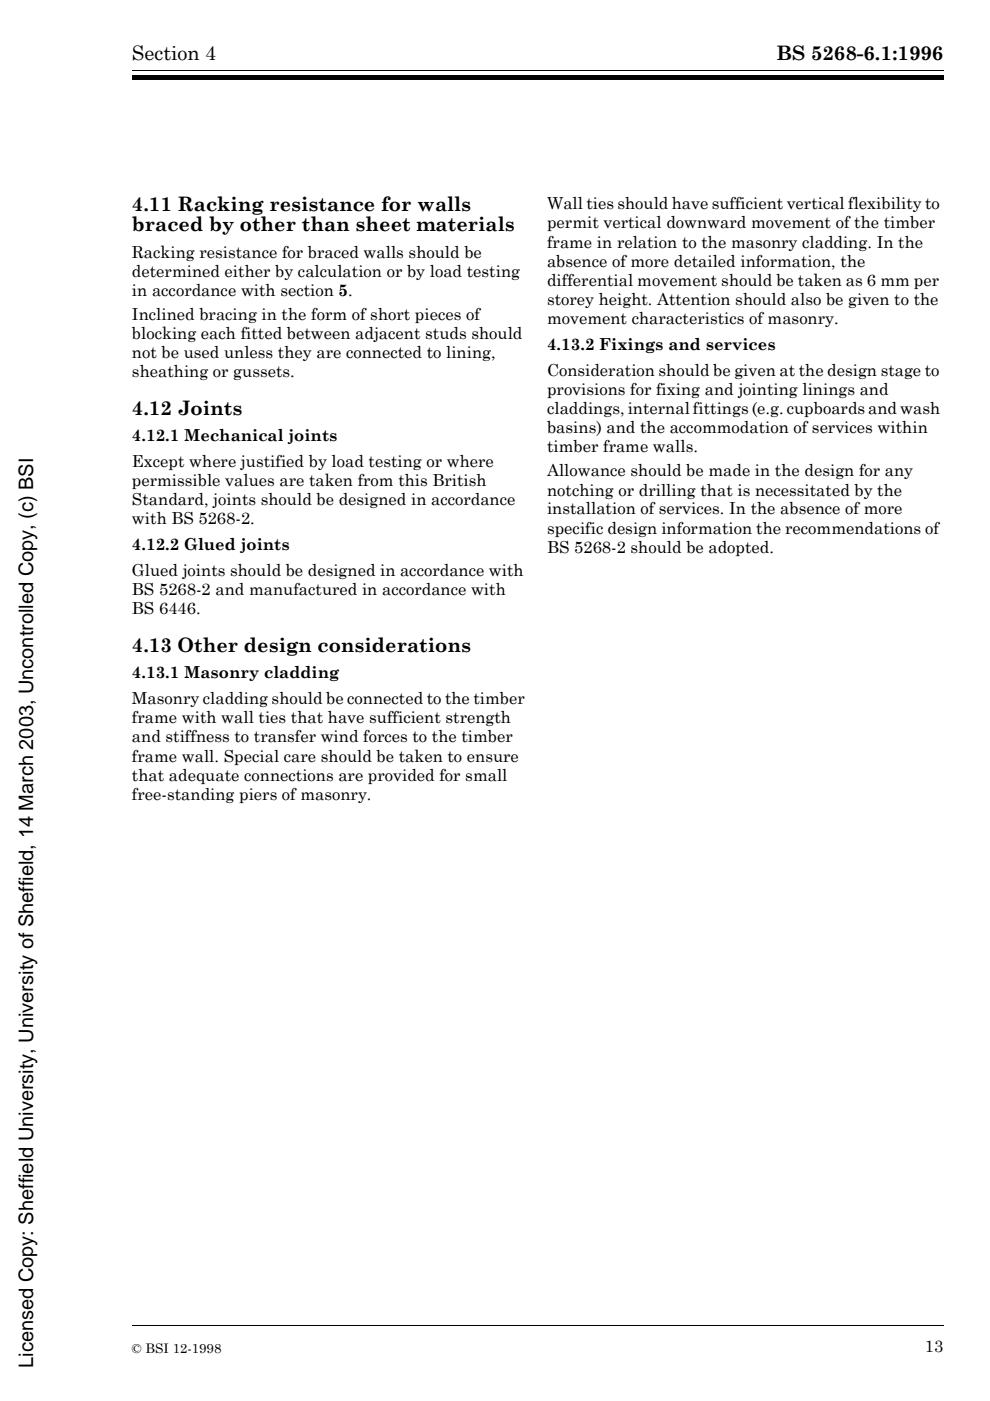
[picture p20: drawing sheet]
<svg xmlns="http://www.w3.org/2000/svg" width="210mm" height="297mm" viewBox="0 0 210 297" stroke-linecap="round" stroke-linejoin="round" font-family="sans-serif">
<defs><g id="words">
<g font-size="4.2">
<text x="28" y="12.8">Section 4</text>
<text x="164.6" y="12.8">BS 5268-6.1:1996</text>
<text x="28" y="44.8">4.11 Racking resistance for walls</text>
<text x="28" y="49.1">braced by other than sheet materials</text>
<text x="28" y="88">4.12 Joints</text>
<text x="28" y="138.3">4.13 Other design considerations</text>
<text x="7.1" y="290" transform="rotate(-90 7.1 290)">Licensed Copy: Sheffield University, University of Sheffield, 14 March 2003, Uncontrolled Copy, (c) BSI</text>
</g>
<g font-size="3.5">
<text x="116" y="44.4">Wall ties should have sufficient vertical flexibility to</text>
<text x="116" y="48.4">permit vertical downward movement of the timber</text>
<text x="116" y="52.5">frame in relation to the masonry cladding. In the</text>
<text x="28" y="54.6">Racking resistance for braced walls should be</text>
<text x="28" y="58.7">determined either by calculation or by load testing</text>
<text x="116" y="56.5">absence of more detailed information, the</text>
<text x="28" y="62.7">in accordance with section 5.</text>
<text x="116" y="60.6">differential movement should be taken as 6 mm per</text>
<text x="116" y="64.6">storey height. Attention should also be given to the</text>
<text x="28" y="67.8">Inclined bracing in the form of short pieces of</text>
<text x="28" y="71.9">blocking each fitted between adjacent studs should</text>
<text x="116" y="68.7">movement characteristics of masonry.</text>
<text x="28" y="75.9">not be used unless they are connected to lining,</text>
<text x="116" y="74.2">4.13.2 Fixings and services</text>
<text x="28" y="80">sheathing or gussets.</text>
<text x="116" y="79.7">Consideration should be given at the design stage to</text>
<text x="116" y="83.7">provisions for fixing and jointing linings and</text>
<text x="116" y="87.7">claddings, internal fittings (e.g. cupboards and wash</text>
<text x="28" y="93.6">4.12.1 Mechanical joints</text>
<text x="116" y="91.8">basins) and the accommodation of services within</text>
<text x="116" y="95.9">timber frame walls.</text>
<text x="28" y="99">Except where justified by load testing or where</text>
<text x="116" y="101">Allowance should be made in the design for any</text>
<text x="28" y="103.1">permissible values are taken from this British</text>
<text x="28" y="107.2">Standard, joints should be designed in accordance</text>
<text x="116" y="105.1">notching or drilling that is necessitated by the</text>
<text x="28" y="111.2">with BS 5268-2.</text>
<text x="116" y="109.1">installation of services. In the absence of more</text>
<text x="116" y="113.1">specific design information the recommendations of</text>
<text x="28" y="116.7">4.12.2 Glued joints</text>
<text x="116" y="117.2">BS 5268-2 should be adopted.</text>
<text x="28" y="122.2">Glued joints should be designed in accordance with</text>
<text x="28" y="126.2">BS 5268-2 and manufactured in accordance with</text>
<text x="28" y="130.2">BS 6446.</text>
<text x="28" y="143.8">4.13.1 Masonry cladding</text>
<text x="28" y="149.3">Masonry cladding should be connected to the timber</text>
<text x="28" y="153.4">frame with wall ties that have sufficient strength</text>
<text x="28" y="157.4">and stiffness to transfer wind forces to the timber</text>
<text x="28" y="161.5">frame wall. Special care should be taken to ensure</text>
<text x="28" y="165.6">that adequate connections are provided for small</text>
<text x="28" y="169.6">free-standing piers of masonry.</text>
<text x="196.1" y="286.7">13</text>
</g>
<text font-size="2.8" x="28" y="286.9">© BSI 12-1998</text>
</g></defs>
<g fill="#fff" stroke="#fff" stroke-width=".21">
<path d="M75.9 242.5h11.4a2.89 2.89 0 0 1 2.9 2.6h-6.2a1.17 1.17 0 0 0-1-1.5h-1.3v1.5h-5.8z"/>
<path d="M75.9 245.9h5.8v1.6a2.01 2.01 0 0 0 2.1-.5l.2-1.1 3.6 2.7h-11.7z"/>
<path d="M75.8 249.4h11.7a2.9 2.9 0 0 1 3 2.8h-6a1.22 1.22 0 0 0-1.4-1.4h-1.4v1.4h-5.8z"/>
<path d="M75.9 253h5.8v1.4h1.5a1.19 1.19 0 0 0 1.2-1.4h6.1a4 4 0 0 1-4.3 2.7h-10.3z"/>
<path d="M83.9 245.9h6.3a3 3 0 0 1-2.8 2.7z"/>
</g>
<path d="M28 15h172M28 281h172" fill="none" stroke="#000" stroke-width=".21"/>
<path d="M28 16h172v1h-172z" fill="#000"/>
<use href="#words"/>
</svg>
